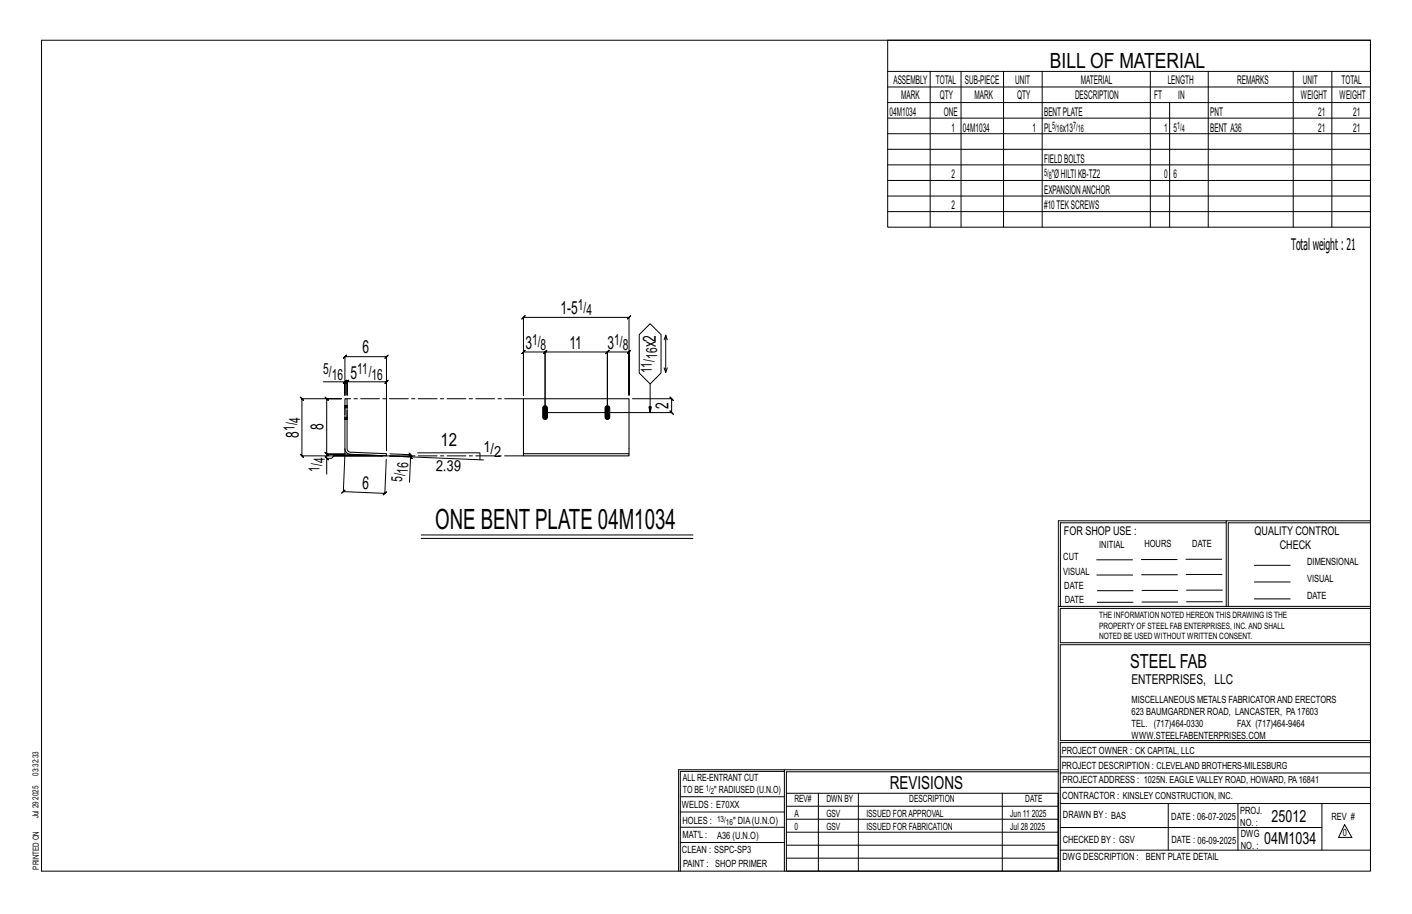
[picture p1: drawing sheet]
<svg xmlns="http://www.w3.org/2000/svg" width="432mm" height="279mm" viewBox="0 0 432 279" stroke-linecap="round" stroke-linejoin="round" font-family="sans-serif">
<defs><g id="words">
<text font-size="8.6" x="133.1" y="161.6">ONE BENT PLATE 04M1034</text>
<text font-size="6.4" x="321.1" y="20.7">BILL OF MATERIAL</text>
<text font-size="5.9" x="345.6" y="204.1">STEEL FAB</text>
<g font-size="5.5">
<text x="171.4" y="96">1-5</text>
<text x="160.7" y="106.6">3</text>
<text x="174.2" y="106.6">11</text>
<text x="185.8" y="106.6">3</text>
<text x="200.6" y="106.2" transform="rotate(-90 200.6 106.2)">x2</text>
<text x="110.8" y="108">6</text>
<text x="107.2" y="115.7">5</text>
<text x="204.4" y="125" transform="rotate(-90 204.4 125)">2</text>
<text x="98.9" y="131.3" transform="rotate(-90 98.9 131.3)">8</text>
<text x="91.3" y="133.8" transform="rotate(-90 91.3 133.8)">8</text>
<text x="134.7" y="136.4">12</text>
<text x="110.7" y="149.5" transform="rotate(2 110.7 149.5)">6</text>
<text x="272.2" y="241.1">REVISIONS</text>
</g>
<g font-size="5.1">
<text x="388.9" y="251.3">25012</text>
<text x="386.6" y="258.1">04M1034</text>
</g>
<text font-size="4.9" x="394.8" y="76.4">Totalweight : 21</text>
<g font-size="4.7">
<text x="176.7" y="94.8">1/</text>
<text x="179.3" y="96.4">4</text>
<text x="162.7" y="105.4">1/</text>
<text x="165.3" y="107">8</text>
<text x="187.8" y="105.4">1/</text>
<text x="190.4" y="107">8</text>
<text x="201" y="109.7" transform="rotate(-90 201 109.7)">16</text>
<text x="98.8" y="114.5">5/</text>
<text x="101.5" y="116.1">16</text>
<text x="109.3" y="114.5">11/</text>
<text x="113.6" y="116.1">16</text>
<text x="199.3" y="114" transform="rotate(-90 199.3 114)">11/</text>
<text x="90.1" y="131.8" transform="rotate(-90 90.1 131.8)">1/</text>
<text x="91.8" y="129.2" transform="rotate(-90 91.8 129.2)">4</text>
<text x="99.3" y="141.6" transform="rotate(-90 99.3 141.6)">4</text>
<text x="133.3" y="143.8" transform="rotate(2 133.3 143.8)">2.39</text>
<text x="147.8" y="138.1">1/</text>
<text x="151.1" y="139.8">2</text>
<text x="97.7" y="144.2" transform="rotate(-90 97.7 144.2)">1/</text>
<text x="123" y="147.3" transform="rotate(-88 123 147.3)">5/</text>
<text x="124.8" y="144.8" transform="rotate(-88 124.8 144.8)">16</text>
</g>
<text font-size="4.2" x="346" y="209.1">ENTERPRISES, LLC</text>
<g font-size="3.7">
<text x="273.2" y="25.6">ASSEMBLY</text>
<text x="286.2" y="25.6">TOTAL</text>
<text x="295.1" y="25.6">SUB-PIECE</text>
<text x="310.4" y="25.6">UNIT</text>
<text x="330.5" y="25.6">MATERIAL</text>
<text x="357.1" y="25.6">LENGTH</text>
<text x="378.3" y="25.6">REMARKS</text>
<text x="398.4" y="25.6">UNIT</text>
<text x="410.2" y="25.6">TOTAL</text>
<text x="272.1" y="35.5">04M1034</text>
<text x="275.6" y="30.4">MARK</text>
<text x="287.4" y="30.4">QTY</text>
<text x="288.6" y="35.5">ONE</text>
<text x="298" y="30.4">MARK</text>
<text x="311" y="30.4">QTY</text>
<text x="319.3" y="35.5">BENTPLATE</text>
<text x="328.7" y="30.4">DESCRIPTION</text>
<text x="353" y="30.4">FT</text>
<text x="360.3" y="30.4">IN</text>
<text x="370.1" y="35.5">PNT</text>
<text x="397.8" y="30.4">WEIGHT</text>
<text x="403.2" y="35.5">21</text>
<text x="409.6" y="30.4">WEIGHT</text>
<text x="413.8" y="35.5">21</text>
<text x="290.9" y="40.2">1</text>
<text x="294.5" y="40.2">04M1034</text>
<text x="315.8" y="40.2">1</text>
<text x="319.3" y="40.2">PL</text>
<text x="325" y="40.2">x13</text>
<text x="356" y="40.2">1</text>
<text x="358.9" y="40.2">5</text>
<text x="370.1" y="40.2">BENT A36</text>
<text x="403.2" y="40.2">21</text>
<text x="413.8" y="40.2">21</text>
<text x="319.3" y="49.7">FIELDBOLTS</text>
<text x="290.9" y="54.5">2</text>
<text x="319.3" y="59.3">EXPANSIONANCHOR</text>
<text x="321.6" y="54.5">&quot;ØHILTIKB-TZ2</text>
<text x="356" y="54.5">0</text>
<text x="358.9" y="54.5">6</text>
<text x="290.9" y="64">2</text>
<text x="319.3" y="64">#10TEKSCREWS</text>
<text x="325.3" y="163.4">FOR SHOP USE :</text>
<text x="383.7" y="163.4">QUALITY CONTROL</text>
<text x="391.4" y="167.8">CHECK</text>
</g>
<g font-size="3.1">
<text x="321.7" y="39.4">5/</text>
<text x="323.1" y="40.5">16</text>
<text x="328.2" y="39.4">7/</text>
<text x="329.6" y="40.5">16</text>
<text x="360" y="39.4">1/</text>
<text x="361.4" y="40.5">4</text>
<text x="319.3" y="53.7">5/</text>
<text x="320.7" y="54.8">8</text>
<text x="336.2" y="167.4">INITIAL</text>
<text x="350" y="167.1">HOURS</text>
<text x="364.6" y="167.2">DATE</text>
<text x="325.2" y="171.3">CUT</text>
<text x="399.8" y="172.8">DIMENSIONAL</text>
<text x="325.1" y="175.8">VISUAL</text>
<text x="399.8" y="177.9">VISUAL</text>
<text x="325.5" y="180">DATE</text>
<text x="325.7" y="184.4">DATE</text>
<text x="399.8" y="183.1">DATE</text>
<text x="346" y="215">MISCELLANEOUS METALS FABRICATORAND ERECTORS</text>
<text x="346" y="218.6">623 BAUMGARDNER ROAD, LANCASTER, PA17603</text>
<text x="346" y="225.8">WWW.STEELFABENTERPRISES.COM</text>
<text x="346" y="222.2">TEL. (717)464-0330</text>
<text x="378.3" y="222.2">FAX (717)464-9464</text>
<text x="324.7" y="230.5">PROJECT OWNER : CK CAPITAL, LLC</text>
<text x="208.8" y="238.8">ALL RE-ENTRANT CUT</text>
<text x="324.7" y="235.1">PROJECT DESCRIPTION : CLEVELAND BROTHERS-MILESBURG</text>
<text x="324.9" y="239.5">PROJECTADDRESS : 1025N. EAGLE VALLEY ROAD, HOWARD, PA16841</text>
<text x="208.8" y="242.5">TO BE</text>
<text x="218.4" y="242.5">&quot; RADIUSED (U.N.O)</text>
<text x="242.9" y="245.3">REV#</text>
<text x="252.7" y="245.3">DWN BY</text>
<text x="278.1" y="245.3">DESCRIPTION</text>
<text x="313.5" y="245.3">DATE</text>
<text x="324.9" y="244.2">CONTRACTOR : KINSLEY CONSTRUCTION, INC.</text>
<text x="208.5" y="247">WELDS : E70XX</text>
<text x="208.7" y="251.7">HOLES :</text>
<text x="224.2" y="251.8">&quot; DIA(U.N.O)</text>
<text x="242.9" y="249.9">A</text>
<text x="252.7" y="249.9">GSV</text>
<text x="264.9" y="249.9">ISSUED FORAPPROVAL</text>
<text x="309" y="249.9">Jun 11</text>
<text x="315.5" y="249.9">2025</text>
<text x="325.1" y="250">DRAWN BY : BAS</text>
<text x="358.2" y="250.5">DATE : 06-07-2025</text>
<text x="379.3" y="248.9">PROJ.</text>
<text x="407.2" y="250.5">REV #</text>
<text x="208.7" y="256.3">MAT'L :</text>
<text x="219.3" y="256.4">A36 (U.N.O)</text>
<text x="242.9" y="253.8">0</text>
<text x="252.7" y="253.8">GSV</text>
<text x="264.9" y="253.8">ISSUED FOR FABRICATION</text>
<text x="309" y="253.8">Jul 28</text>
<text x="315" y="253.8">2025</text>
<text x="325" y="257.6">CHECKED BY : GSV</text>
<text x="358.3" y="257.7">DATE : 06-09-2025</text>
<text x="379.3" y="252.5">NO. :</text>
<text x="379.5" y="255.9">DWG</text>
<text x="410.6" y="255.5">0</text>
<text x="208.6" y="260.7">CLEAN : SSPC-SP3</text>
<text x="324.9" y="262.9">DWG DESCRIPTION :</text>
<text x="350.4" y="263">BENT PLATE DETAIL</text>
<text x="379.5" y="259.5">NO. :</text>
<text x="208.9" y="265">PAINT : SHOP PRIMER</text>
</g>
<g font-size="2.7">
<text x="336.1" y="189">THE INFORMATION NOTED HEREON THIS DRAWING IS THE</text>
<text x="336.1" y="195.4">NOTED BE USED WITHOUT WRITTEN CONSENT.</text>
<text x="336.1" y="192.2">PROPERTY OF STEEL FAB ENTERPRISES, INC.AND SHALL</text>
</g>
<g font-size="2.6">
<text x="215.9" y="241.8">1/</text>
<text x="217.4" y="242.7">2</text>
<text x="219.3" y="251.1">13/</text>
<text x="222" y="252.1">16</text>
</g>
<g font-size="2.5">
<text x="11.7" y="237.1" transform="rotate(-90 11.7 237.1)">03:32:33</text>
<text x="11.8" y="244.4" transform="rotate(-90 11.8 244.4)">2025</text>
<text x="11.8" y="250.1" transform="rotate(-90 11.8 250.1)">Jul 29</text>
<text x="11.9" y="265.8" transform="rotate(-90 11.9 265.8)">PRINTED ON</text>
</g>
</g></defs>
<g fill="none" stroke="#000" stroke-width=".31">
<path d="M12.7 12.3h406.4v254h-406.4zM271.5 12.3h147.6v57.2h-147.6zM271.5 21.8h147.6M271.5 26.6h147.6M271.5 31.4h147.6M271.5 36.1h147.6M284.5 21.8v47.7M293.9 21.8v47.7M306.9 21.8v47.7M318.7 21.8v47.7M351.8 21.8v47.7M357.7 31.4v38.1"/>
<path d="M369.5 21.8v47.7M395.5 21.8v47.7M407.3 21.8v47.7M271.5 40.9h147.6M271.5 45.6h147.6M271.5 50.4h147.6M271.5 55.2h147.6M271.5 59.9h147.6M271.5 64.7h147.6M98.8 116.7h6.7v4.1v-11.8l-.5 .5 1-1-.5 .5h12.7l-.5 .5 1-1-.5 .5v28.6v-20.9l.5-.5-1 1 .5-.5h-12.1l.5-.5-1 1 .5-.5v4.1v-4.1l.5-.5-1 1 .5-.5h-.6M105.5 116.7l-.5 .5 1-1zM166.2 108.1l1-1z"/>
<path d="M166.7 107.6h-6.6l.5-.5-1 1 .5-.5v13.2v-23.8l-.5 .5 1-1-.5 .5h32.3l-.5 .5 1-1-.5 .5v23.8v-13.2l.5-.5-1 1 .5-.5h-6.7l.5-.5-1 1 .5-.5v18.5v-18.5l.5-.5-1 1 .5-.5h-19l.5-.5-1 1 .5-.5v18.5M167.1 107.6h-.4v18.5h38.7l.5 .5-1-1 .5 .5v-4.2l.5 .5-1-1 .5 .5h-12M195.5 102.3l3.3-3.3 3.4 3.3v11.7l-3.4 3.4-3.3-3.4zM198.8 117.4v8.7l-.4-1.7h.8l-.4 1.7M203.1 112.4l.5 1.5 .5-1.5M203.6 102.4l-.5 1.5M204.1 103.9l-.5-1.5v11.5M99.4 139.6l1 1zM105.5 138.8l-.5 11.5-.5 .5 1-1-.5 .5 12.7 .5-.5 .5 1-1-.5 .5 .4-10.4M107.1 138.9l40.7 1.7M119.2 139.4l6.4 .3-.4 7.7M119.3 138.7l6.3 .3-.5-.5 1 1-.5-.5v.7"/>
<path d="M125.1 139.1l.9 1.1zM127.7 138.4h19.1v2.1M99.9 140.1v-1.3l.5 .5-1-1 .5 .5h5.6h-5.6l.5 .5-1-1 .5 .5v-16.9l.5 .5-1-1 .5 .5h4.5h-12.1l-.5-.5 1 1-.5-.5v17.5l-.5-.5 1 1-.5-.5h24.8h-14.9l-.8 .7h-1.5v4.8M375 159.8h-50.7v25.6M375 159.2h-51.3l-.1 107.1M419.1 159.2h-44.1v26.2M419.1 159.8h-43.5v25.6M128.8 163.5h83.1M128.8 164.6h83.1M335.4 171.1h10.9M335.4 175.8h11M349 171h11"/>
<path d="M349.1 175.7h11M362.7 171h10.9M362.7 175.6h11M383.6 172.8h11M383.6 177.9h11M323.7 185.4h95.4M335.5 184.1h11M335.5 180.6h11M349.2 184h11M349.2 180.5h11M362.9 180.4h10.9M362.9 184h10.9"/>
<path d="M383.6 183.1h11M419.1 186h-94.9v10.5h94.9M419.1 197.1h-94.9v29.3h94.9v.6h-94.9v39.3M239.9 235.8h-31.9v30.5M239.9 235.3h-32.4v31M323.6 235.3h-83.7v31M323.6 235.9h-83.1v6.6M324.2 236.3h94.9M324.2 231.4h94.9M208 252.9h31.9M208 257.5h31.9M208 243.6h31.9"/>
<path d="M208 248.2h31.9M240.5 242.5h83.1v23.8h-83.1zM240.5 258.4h83.1M240.5 254.4h83.1M240.5 250.4h83.1M240.5 246.5h83.1M250.3 242.5v23.8M262.5 242.5v23.8M306.5 242.5v23.8M324.2 253h80.1M324.2 245.6h94.9M324.2 259.9h94.9"/>
<path d="M324.2 240.7h94.9M357.3 245.6v14.3M378.6 245.6v14.3M404.3 245.6v14.3M411.2 252.1l2.2 3.9h-4zM240.5 262.3h83.1"/>
</g>
<path d="M166.2 124.2l.8-.1 .4 .4v3a.73 .73 0 0 1-.7 .7 .73 .73 0 0 1-.7-.7v-2.8zM185.2 124.2l.8-.1 .4 .4 .1 3a.73 .73 0 0 1-.8 .7 .73 .73 0 0 1-.7-.7v-2.8z" fill="#000" stroke="#000" stroke-width=".31"/>
<path d="M105.5 124h.1M105.5 128.2h.1M105.5 121.9h.6l.2 15.8 .9 .5 11 .5v.7l-11.1-.5-.8-.3-.6-.6-.2-.8zM106.1 124h.1M106.1 128.2h.1M160.1 138.7h32.3v.7h-32.3zM160.1 138.7v-16.8h32.3v16.8" fill="none" stroke="#000" stroke-width=".32"/>
<path d="M105.5 124.7v-.2h.6v.2M105.5 124.5v-.3h.6v.3M105.5 124.2v-.1h.6v.1M105.5 124.1v-.1M105.5 128.2h.1M105.5 128l.6 .2M105.5 127.8v.2h.6v.2M105.5 127.5v.3h.6v.2M105.5 128.2h.6M106.1 124h-.6M106.1 124v.1M106.1 127.5v-2.8h-.6v2.8h.6v.3" fill="none" stroke="#000" stroke-width=".31" stroke-dasharray="2 1.4"/>
<path d="M105.5 137.2v1.6l1.6 .1M160.1 121.9h-54M160.1 139.4h-41.9" fill="none" stroke="#000" stroke-width=".31" stroke-dasharray="5.8 1 1 1"/>
<use href="#words"/>
</svg>
